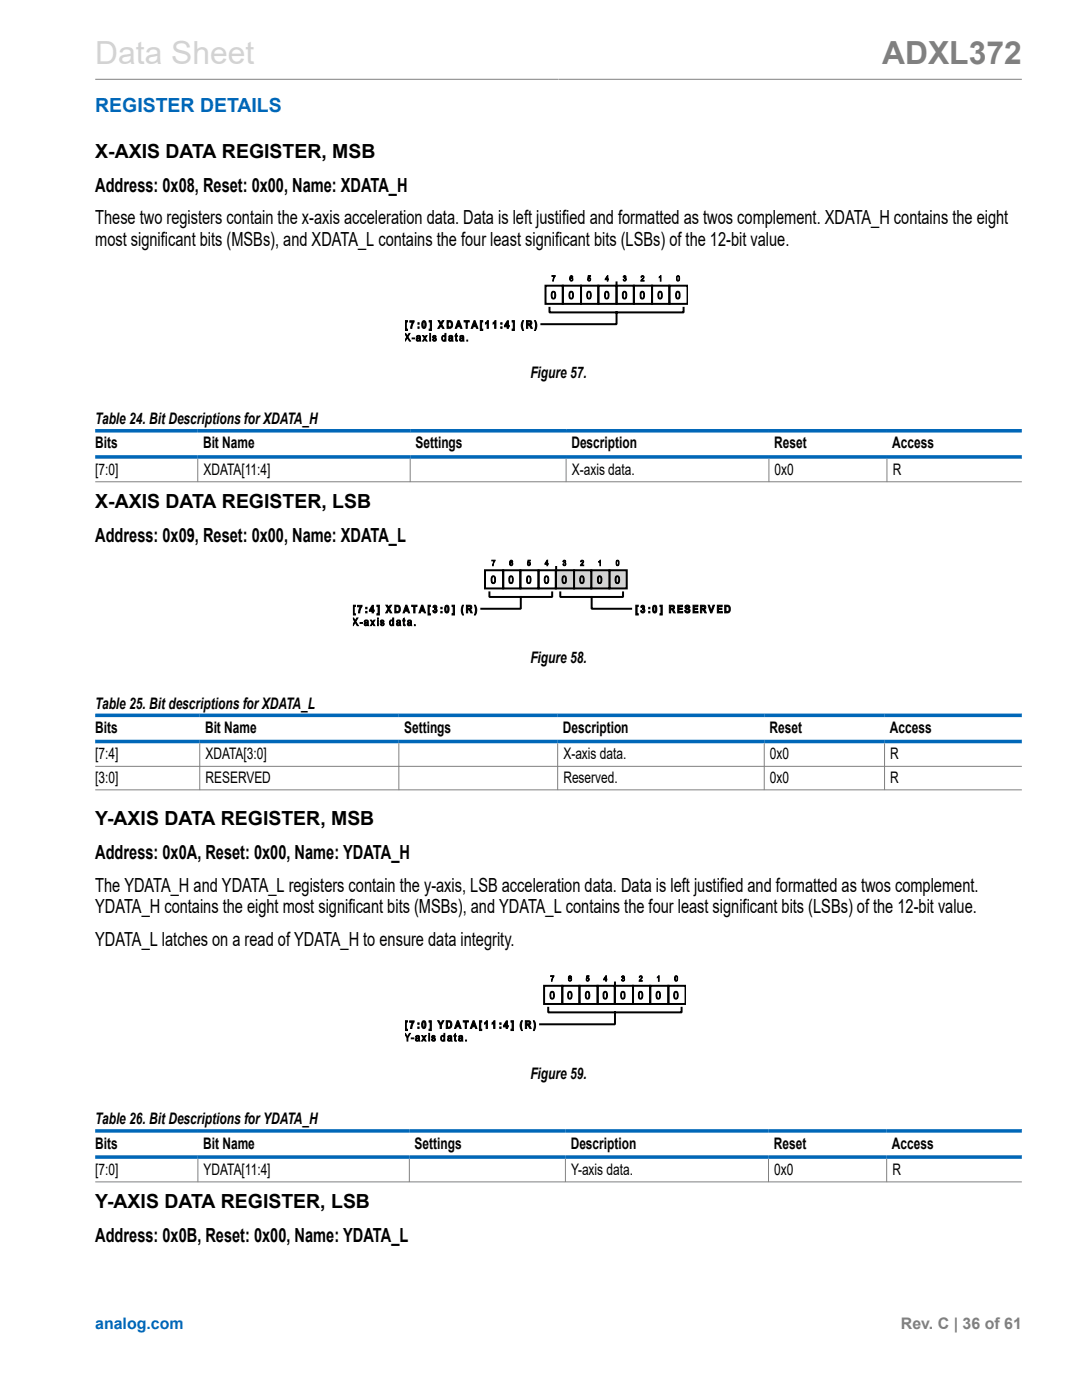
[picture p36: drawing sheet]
<svg xmlns="http://www.w3.org/2000/svg" width="216mm" height="279mm" viewBox="0 0 216 279" stroke-linecap="round" stroke-linejoin="round" font-family="sans-serif">
<defs><g id="words">
<text font-size="6.3" fill="#d3d3d3" x="19" y="12.7">Data Sheet</text>
<text font-size="6.3" fill="#808080" x="176" y="12.7">ADXL372</text>
<text font-size="3.9" fill="#0067b8" x="19" y="22.3">REGISTER DETAILS</text>
<g font-size="3.9">
<text x="19" y="31.4">X-AXIS DATA REGISTER, MSB</text>
<text x="19" y="38.2">Address: 0x08, Reset: 0x00, Name: XDATA_H</text>
<text x="19" y="44.8">These two registers contain the x-axis acceleration data. Data is left justified and formatted as twos complement. XDATA_H contains the eight</text>
<text x="19" y="49">most significant bits (MSBs), and XDATA_L contains the four least significant bits (LSBs) of the 12-bit value.</text>
<text x="19" y="101.4">X-AXIS DATA REGISTER, LSB</text>
<text x="19" y="108.1">Address: 0x09, Reset: 0x00, Name: XDATA_L</text>
<text x="19" y="164.6">Y-AXIS DATA REGISTER, MSB</text>
<text x="19" y="171.4">Address: 0x0A, Reset: 0x00, Name: YDATA_H</text>
<text x="19" y="177.9">The YDATA_H and YDATA_L registers contain the y-axis, LSB acceleration data. Data is left justified and formatted as twos complement.</text>
<text x="19" y="182.2">YDATA_H contains the eight most significant bits (MSBs), and YDATA_L contains the four least significant bits (LSBs) of the 12-bit value.</text>
<text x="19" y="188.7">YDATA_L latches on a read of YDATA_H to ensure data integrity.</text>
<text x="19" y="241.1">Y-AXIS DATA REGISTER, LSB</text>
<text x="19" y="247.9">Address: 0x0B, Reset: 0x00, Name: YDATA_L</text>
</g>
<g font-size="3.2">
<text x="105.8" y="75.5">Figure 57.</text>
<text x="19" y="84.6">Table 24. Bit Descriptions for XDATA_H</text>
<text x="19" y="89.5">Bits</text>
<text x="40.5" y="89.5">Bit Name</text>
<text x="82.9" y="89.5">Settings</text>
<text x="114" y="89.5">Description</text>
<text x="154.5" y="89.5">Reset</text>
<text x="178" y="89.5">Access</text>
<text x="19" y="94.7">[7:0]</text>
<text x="40.6" y="94.7">XDATA[11:4]</text>
<text x="114.1" y="94.7">X-axis data.</text>
<text x="154.6" y="94.7">0x0</text>
<text x="178.1" y="94.7">R</text>
<text x="105.8" y="132.3">Figure 58.</text>
<text x="19" y="141.4">Table 25. Bit descriptions for XDATA_L</text>
<text x="19" y="146.3">Bits</text>
<text x="40.9" y="146.3">Bit Name</text>
<text x="80.6" y="146.3">Settings</text>
<text x="112.3" y="146.3">Description</text>
<text x="153.6" y="146.3">Reset</text>
<text x="177.6" y="146.3">Access</text>
<text x="19" y="151.5">[7:4]</text>
<text x="41" y="151.5">XDATA[3:0]</text>
<text x="112.4" y="151.5">X-axis data.</text>
<text x="153.6" y="151.5">0x0</text>
<text x="177.6" y="151.5">R</text>
<text x="19" y="156.2">[3:0]</text>
<text x="41" y="156.2">RESERVED</text>
<text x="112.4" y="156.2">Reserved.</text>
<text x="153.6" y="156.2">0x0</text>
<text x="177.6" y="156.2">R</text>
<text x="105.8" y="215.2">Figure 59.</text>
<text x="19" y="224.4">Table 26. Bit Descriptions for YDATA_H</text>
<text x="19" y="229.2">Bits</text>
<text x="40.5" y="229.2">Bit Name</text>
<text x="82.7" y="229.2">Settings</text>
<text x="113.9" y="229.2">Description</text>
<text x="154.4" y="229.2">Reset</text>
<text x="178" y="229.2">Access</text>
<text x="19" y="234.4">[7:0]</text>
<text x="40.6" y="234.4">YDATA[11:4]</text>
<text x="114" y="234.4">Y-axis data.</text>
<text x="154.5" y="234.4">0x0</text>
<text x="178.1" y="234.4">R</text>
</g>
<text font-size="3.2" fill="#0067b8" x="19" y="265.3">analog.com</text>
<text font-size="3.2" fill="#808080" x="179.8" y="265.3">Rev. C | 36 of 61</text>
</g></defs>
<path d="M19 15.8h184.9" fill="none" stroke="#808080" stroke-width=".2"/>
<path d="M108.9 57h3.4v3.6h-3.4zM112.3 57h3.6v3.6h-3.6zM115.9 57h3.5v3.6h-3.5zM119.4 57h3.6v3.6h-3.6zM123 57h3.5v3.6h-3.5zM123 56.4v.7M126.5 57h3.6v3.6h-3.6zM130.1 57h3.5v3.6h-3.5zM133.6 57h3.6v3.6h-3.6zM109.6 61.4v.9h26.8v-.9M123 62.3v2.4h-15" fill="none" stroke="#000" stroke-width=".4"/>
<g fill="#000">
<path d="M110.1 55h.7l-.4 1.1h-.1v-.3l.4-.7h-.6zM117.4 55h.4v.1h-.3l-.1 .4a.31 .31 0 0 1 .5 .2 .31 .31 0 0 1-.3 .4 .31 .31 0 0 1-.4-.3h.2a.19 .19 0 0 0 .3 .1 .19 .19 0 0 0 0-.3 .19 .19 0 0 0-.3 0h-.1zM124.4 55.1a.27 .27 0 0 1 .5 0 .27 .27 0 0 1-.1 .4 .31 .31 0 0 1 0 .5 .31 .31 0 0 1-.4-.2h.1a.19 .19 0 0 0 .2 .1 .19 .19 0 0 0 .1-.2 .19 .19 0 0 0-.2-.1l.2-.2a.18 .18 0 0 0-.2-.3 .16 .16 0 0 0-.1 .2h-.1zM128 55.1a.37 .37 0 0 1 .5 .2 .37 .37 0 0 1-.3 .5l-.2 .2h.5v.1h-.6l.1-.2a.48 .48 0 0 0 .3-.7l-.4 .1zM131.8 55l.1 1.1h-.1v-.8l-.3 .1zM80.7 66.5h.3l.3 .6 .3-.6h.2l-.4 .8 .5 .8h-.2l-.4-.7-.4 .7h-.2l.5-.8zM80.8 64h.5v.2h-.2v1.5h.2v.2h-.5zM81.8 64h.8l-.4 1.5h-.2v-.2l.3-1h-.5zM82.2 67.4h.5v.2h-.5zM84.3 67h.3l.2 .3 .2-.3h.2l-.3 .5 .3 .6h-.2l-.2-.4-.3 .4h-.2l.4-.6zM85.6 64h.5v1.9h-.5v-.2h.3v-1.5h-.3zM86.4 67h.1a.34 .34 0 0 1 .5 .3h-.1a.17 .17 0 0 0-.2-.2 .17 .17 0 0 0-.2 .2 .4 .4 0 0 1 .6 .5 .4 .4 0 0 1-.7 .2l-.1-.3h.2a.22 .22 0 0 0 .2 .2 .22 .22 0 0 0 .2-.2l-.2-.1a.34 .34 0 0 1-.4-.2 .34 .34 0 0 1 .1-.4z"/>
<path d="M87.4 64h.3l.3 .5 .2-.5h.4l-.5 .7 .5 .8h-.3l-.3-.5-.3 .5h-.3l.4-.8zM90.9 66.7l.2-.1v.4h.1v.1h-.1v.8l.2 .2a.26 .26 0 0 1-.3-.1 .26 .26 0 0 1-.1-.2v-.7h-.1zM92.6 64h1v.2h-.4v1.3h-.2v-1.3h-.4zM93.1 67.9h.2v.2h-.2zM95.8 64h.5v.2h-.2v1.5h.2v.2h-.5zM97.2 64h.3v1.5h-.3v-1.1l-.3 .3v-.3zM98.8 64h.2v1.5h-.3v-1.1l-.3 .3v-.3zM102.2 64h.4v1.9h-.4v-.2h.2v-1.5h-.2zM104.3 64h.2l-.2 1 .2 .9h-.2l-.3-.8zM106.7 64h.1l.3 .8-.3 1.1h-.1l.2-.7z"/>
<path d="M110.2 58.2a.53 .53 0 0 1 .6 .1 .53 .53 0 0 1 .1 .6 .48 .48 0 0 1-.2 .7 .48 .48 0 0 1-.6-.2l-.1-.7zM110.3 58.3a.9 .9 0 0 0 .1 1.2 .86 .86 0 0 0 0-1.2z"/>
<path d="M113.7 58.2a.53 .53 0 0 1 .6 .1 .53 .53 0 0 1 .1 .6 .48 .48 0 0 1-.1 .7 .48 .48 0 0 1-.7-.2l-.1-.7zM113.9 58.3a.9 .9 0 0 0 .1 1.2 .8 .8 0 0 0 0-1.2z"/>
<path d="M113.8 55.1l.3-.1 .2 .3h-.1a.17 .17 0 0 0-.2-.2 .17 .17 0 0 0-.2 .2v.2a.31 .31 0 0 1 .5 .1 .31 .31 0 0 1-.2 .5 .31 .31 0 0 1-.4-.3zM113.8 55.8a.21 .21 0 0 0 .4 0 .21 .21 0 0 0-.4 0z"/>
<path d="M117.3 58.2a.53 .53 0 0 1 .6 .1 .53 .53 0 0 1 .1 .6 .48 .48 0 0 1-.2 .7 .48 .48 0 0 1-.7-.2v-.7zM117.4 58.3a.9 .9 0 0 0 .1 1.2 .8 .8 0 0 0 0-1.2z"/>
<path d="M120.8 58.2a.53 .53 0 0 1 .6 .1 .53 .53 0 0 1 .1 .6 .48 .48 0 0 1-.2 .7 .48 .48 0 0 1-.6-.2l-.1-.7zM121 58.3l-.1 .1a.91 .91 0 0 0 .2 1.1 .8 .8 0 0 0 0-1.2z"/>
<path d="M121.2 55l.1 .7h.1l-.1 .4h-.1v-.3h-.4zM121.2 55.3l-.3 .4h.3z"/>
<path d="M124.4 58.2a.52 .52 0 0 1 .6 .1 .52 .52 0 0 1 .1 .6 .48 .48 0 0 1-.2 .7 .48 .48 0 0 1-.7-.2v-.8zM124.5 58.3a.97 .97 0 0 0 .1 1.2 .8 .8 0 0 0 0-1.2z"/>
<path d="M127.9 58.2a.51 .51 0 0 1 .6 .1 .51 .51 0 0 1 .1 .6 .48 .48 0 0 1-.2 .7 .48 .48 0 0 1-.6-.2l-.1-.8zM128.1 58.3a.97 .97 0 0 0 .1 1.2 .8 .8 0 0 0 0-1.2z"/>
<path d="M131.5 58.2a.51 .51 0 0 1 .6 .1 .51 .51 0 0 1 0 .6 .51 .51 0 0 1-.4 .8 .51 .51 0 0 1-.4-.8zM131.6 58.3a.91 .91 0 0 0 .1 1.2 .83 .83 0 0 0 0-1.2z"/>
<path d="M135 58.2a.51 .51 0 0 1 .6 .1 .51 .51 0 0 1 .1 .6 .51 .51 0 0 1-.4 .8 .51 .51 0 0 1-.5-.8zM135.2 58.3a.9 .9 0 0 0 .1 1.2 .86 .86 0 0 0 0-1.2z"/>
<path d="M135.1 55.1a.37 .37 0 0 1 .5 0 .37 .37 0 0 1 0 .5 .36 .36 0 0 1-.3 .5 .36 .36 0 0 1-.3-.5zM135.2 55.2v.7a.42 .42 0 0 0 .3-.3 .42 .42 0 0 0-.3-.4z"/>
<path d="M83.4 64.4h.2v.3h-.2zM83.4 65.2h.2v.3h-.2z"/>
<path d="M83.1 67.1l.2-.1a.45 .45 0 0 1 .5 .1 .45 .45 0 0 1 .1 .5v.5l-.2-.2a.37 .37 0 0 1-.5 .1 .37 .37 0 0 1-.1-.5 .37 .37 0 0 1 .5-.1h.1a.24 .24 0 0 0-.2-.3 .24 .24 0 0 0-.2 .2h-.2zM83.3 67.6a.26 .26 0 0 0 .3 .3 .26 .26 0 0 0 .1-.4z"/>
<path d="M84.4 64a.55 .55 0 0 1 .6 .8 .51 .51 0 0 1-.4 .7 .51 .51 0 0 1-.4-.7v-.5zM84.5 64.3l-.1 .1a.6 .6 0 0 0 .2 .9l.2-.1a.65 .65 0 0 0-.2-1z"/>
<path d="M85.7 66.5h.2v.2h-.2zM85.7 67h.2v1.1h-.2z"/>
<path d="M88.3 67l.3-.1 .2 .2v-.6h.2v1.6h-.2v-.2a.47 .47 0 0 1-.6 0 .47 .47 0 0 1 0-.7zM88.4 67.2v.7a.39 .39 0 0 0 .4-.4 .39 .39 0 0 0-.4-.4z"/>
<path d="M89.2 64h.5a.78 .78 0 0 1 .6 .8 .78 .78 0 0 1-.6 .7h-.5zM89.4 64.2v1.1a.52 .52 0 0 0 .7-.5 .52 .52 0 0 0-.7-.6z"/>
<path d="M89.7 67a.45 .45 0 0 1 .6 .1 .45 .45 0 0 1 0 .5l.1 .5-.2-.2a.36 .36 0 0 1-.5 .1 .36 .36 0 0 1-.1-.5 .36 .36 0 0 1 .5-.1h.1a.23 .23 0 0 0-.2-.3 .23 .23 0 0 0-.3 .2h-.2zM89.7 67.6v.1a.26 .26 0 0 0 .3 .2 .26 .26 0 0 0 .2-.4z"/>
<path d="M91.4 64h.2l.6 1.5h-.3l-.1-.3h-.6l-.1 .3h-.2zM91.5 64.4l-.2 .5h.4z"/>
<path d="M91.8 67.1l.2-.1a.45 .45 0 0 1 .5 .1 .45 .45 0 0 1 .1 .5v.5l-.2-.2a.37 .37 0 0 1-.5 .1 .37 .37 0 0 1-.2-.5 .37 .37 0 0 1 .5-.1h.2a.24 .24 0 0 0-.2-.3 .24 .24 0 0 0-.3 .2h-.2zM91.9 67.6a.26 .26 0 0 0 .3 .3 .26 .26 0 0 0 .2-.4z"/>
<path d="M94.6 64h.2l.6 1.5h-.3l-.1-.3h-.6l-.1 .3h-.3zM94.7 64.4l-.2 .5h.4z"/>
<path d="M99.9 64.4h.3v.3h-.3zM99.9 65.2h.3v.3h-.3z"/>
<path d="M101.2 64h.3v1h.1l-.1 .5h-.3v-.3h-.5v-.2zM101.2 64.4l-.3 .6h.3z"/>
<path d="M105.1 64h.5a.43 .43 0 0 1 .5 .3 .43 .43 0 0 1-.3 .5l.4 .7h-.3l-.2-.5-.3-.1-.1 .6h-.2zM105.3 64.2v.4l.6-.1-.1-.2z"/>
</g>
<g fill="none" stroke="#000" stroke-width=".2">
<path d="M110.1 55h.7l-.4 1.1h-.1v-.3l.4-.7h-.6zM110.2 58.2a.53 .53 0 0 1 .6 .1 .53 .53 0 0 1 .1 .6 .48 .48 0 0 1-.2 .7 .48 .48 0 0 1-.6-.2l-.1-.7zM110.3 58.3h.1a.86 .86 0 0 1 0 1.2 .81 .81 0 0 1-.1-1.2zM113.7 58.2a.53 .53 0 0 1 .6 .1 .53 .53 0 0 1 .1 .6 .48 .48 0 0 1-.1 .7 .48 .48 0 0 1-.7-.2l-.1-.7zM113.8 55.1l.3-.1 .2 .3h-.1a.17 .17 0 0 0-.2-.2 .17 .17 0 0 0-.2 .2v.2a.31 .31 0 0 1 .5 .1 .31 .31 0 0 1-.2 .5 .31 .31 0 0 1-.4-.3zM113.9 58.3h.1a.8 .8 0 0 1 0 1.2 .81 .81 0 0 1-.1-1.2zM117.3 58.2a.53 .53 0 0 1 .6 .1 .53 .53 0 0 1 .1 .6 .48 .48 0 0 1-.2 .7 .48 .48 0 0 1-.7-.2v-.7zM117.4 55h.4v.1h-.3l-.1 .4a.31 .31 0 0 1 .5 .2 .31 .31 0 0 1-.3 .4 .31 .31 0 0 1-.4-.3h.2a.19 .19 0 0 0 .3 .1 .19 .19 0 0 0 0-.3 .19 .19 0 0 0-.3 0h-.1zM117.4 58.3h.1a.8 .8 0 0 1 0 1.2 .81 .81 0 0 1-.1-1.2zM120.8 58.2a.53 .53 0 0 1 .6 .1 .53 .53 0 0 1 .1 .6 .48 .48 0 0 1-.2 .7 .48 .48 0 0 1-.6-.2l-.1-.7zM121 58.3h.1a.8 .8 0 0 1 0 1.2 .87 .87 0 0 1-.1-1.2zM121.2 55.3v.4h-.3z"/>
<path d="M121.2 55l.1 .7h.1l-.1 .4h-.1v-.3h-.4zM124.4 58.2a.52 .52 0 0 1 .6 .1 .52 .52 0 0 1 .1 .6 .48 .48 0 0 1-.2 .7 .48 .48 0 0 1-.7-.2v-.8zM124.4 55.1a.27 .27 0 0 1 .5 0 .27 .27 0 0 1-.1 .4 .31 .31 0 0 1 0 .5 .31 .31 0 0 1-.4-.2h.1a.19 .19 0 0 0 .2 .1 .19 .19 0 0 0 .1-.2 .19 .19 0 0 0-.2-.1l.2-.2a.18 .18 0 0 0-.2-.3 .16 .16 0 0 0-.1 .2h-.1zM124.5 58.3h.1a.8 .8 0 0 1 0 1.2 .87 .87 0 0 1-.1-1.2zM127.9 58.2a.51 .51 0 0 1 .6 .1 .51 .51 0 0 1 .1 .6 .48 .48 0 0 1-.2 .7 .48 .48 0 0 1-.6-.2l-.1-.8zM128 55.1a.37 .37 0 0 1 .5 .2 .37 .37 0 0 1-.3 .5l-.2 .2h.5v.1h-.6l.1-.2a.48 .48 0 0 0 .3-.7l-.4 .1zM128.1 58.3h.1a.8 .8 0 0 1 0 1.2 .87 .87 0 0 1-.1-1.2zM131.5 58.2a.51 .51 0 0 1 .6 .1 .51 .51 0 0 1 0 .6 .51 .51 0 0 1-.4 .8 .51 .51 0 0 1-.4-.8zM131.6 58.3h.1a.83 .83 0 0 1 0 1.2 .82 .82 0 0 1-.1-1.2zM131.8 55l.1 1.1h-.1v-.8l-.3 .1zM135 58.2a.51 .51 0 0 1 .6 .1 .51 .51 0 0 1 .1 .6 .51 .51 0 0 1-.4 .8 .51 .51 0 0 1-.5-.8zM135.1 55.1a.37 .37 0 0 1 .5 0 .37 .37 0 0 1 0 .5 .36 .36 0 0 1-.3 .5 .36 .36 0 0 1-.3-.5z"/>
<path d="M135.2 55.2a.42 .42 0 0 1 .3 .4 .42 .42 0 0 1-.3 .3zM135.2 58.3h.1a.86 .86 0 0 1 0 1.2 .81 .81 0 0 1-.1-1.2zM80.7 66.5h.3l.3 .6 .3-.6h.2l-.4 .8 .5 .8h-.2l-.4-.7-.4 .7h-.2l.5-.8zM80.8 64h.5v.2h-.2v1.5h.2v.2h-.5zM81.8 64h.8l-.4 1.5h-.2v-.2l.3-1h-.5zM82.2 67.4h.5v.2h-.5zM83.1 67.1l.2-.1a.45 .45 0 0 1 .5 .1 .45 .45 0 0 1 .1 .5v.5l-.2-.2a.37 .37 0 0 1-.5 .1 .37 .37 0 0 1-.1-.5 .37 .37 0 0 1 .5-.1h.1a.24 .24 0 0 0-.2-.3 .24 .24 0 0 0-.2 .2h-.2zM83.3 67.6l.4-.1a.26 .26 0 0 1-.1 .4 .26 .26 0 0 1-.3-.3zM83.4 64.4h.2v.3h-.2zM83.4 65.2h.2v.3h-.2zM84.3 67h.3l.2 .3 .2-.3h.2l-.3 .5 .3 .6h-.2l-.2-.4-.3 .4h-.2l.4-.6zM84.4 64a.55 .55 0 0 1 .6 .8 .51 .51 0 0 1-.4 .7 .51 .51 0 0 1-.4-.7v-.5z"/>
<path d="M84.5 64.3l.1-.1a.79 .79 0 0 1 0 1.1 .88 .88 0 0 1-.1-1zM85.6 64h.5v1.9h-.5v-.2h.3v-1.5h-.3zM85.7 66.5h.2v.2h-.2zM85.7 67h.2v1.1h-.2zM86.4 67h.1a.34 .34 0 0 1 .5 .3h-.1a.17 .17 0 0 0-.2-.2 .17 .17 0 0 0-.2 .2 .4 .4 0 0 1 .6 .5 .4 .4 0 0 1-.7 .2l-.1-.3h.2a.22 .22 0 0 0 .2 .2 .22 .22 0 0 0 .2-.2l-.2-.1a.34 .34 0 0 1-.4-.2 .34 .34 0 0 1 .1-.4zM87.4 64h.3l.3 .5 .2-.5h.4l-.5 .7 .5 .8h-.3l-.3-.5-.3 .5h-.3l.4-.8zM88.3 67l.3-.1 .2 .2v-.6h.2v1.6h-.2v-.2a.47 .47 0 0 1-.6 0 .47 .47 0 0 1 0-.7zM88.4 67.2v-.1a.39 .39 0 0 1 .4 .4 .39 .39 0 0 1-.4 .4zM89.2 64h.5a.78 .78 0 0 1 .6 .8 .78 .78 0 0 1-.6 .7h-.5zM89.4 64.2a.52 .52 0 0 1 .7 .6 .52 .52 0 0 1-.7 .5zM89.7 67a.45 .45 0 0 1 .6 .1 .45 .45 0 0 1 0 .5l.1 .5-.2-.2a.36 .36 0 0 1-.5 .1 .36 .36 0 0 1-.1-.5 .36 .36 0 0 1 .5-.1h.1a.23 .23 0 0 0-.2-.3 .23 .23 0 0 0-.3 .2h-.2zM89.7 67.6l.5-.1a.25 .25 0 0 1-.2 .4 .25 .25 0 0 1-.3-.3z"/>
<path d="M90.9 66.7l.2-.1v.4h.1v.1h-.1v.8l.2 .2a.26 .26 0 0 1-.3-.1 .26 .26 0 0 1-.1-.2v-.7h-.1zM91.4 64h.2l.6 1.5h-.3l-.1-.3h-.6l-.1 .3h-.2zM91.5 64.4l.2 .5h-.4zM91.8 67.1l.2-.1a.45 .45 0 0 1 .5 .1 .45 .45 0 0 1 .1 .5v.5l-.2-.2a.37 .37 0 0 1-.5 .1 .37 .37 0 0 1-.2-.5 .37 .37 0 0 1 .5-.1h.2a.24 .24 0 0 0-.2-.3 .24 .24 0 0 0-.3 .2h-.2zM91.9 67.6l.5-.1a.26 .26 0 0 1-.2 .4 .26 .26 0 0 1-.3-.3zM92.6 64h1v.2h-.4v1.3h-.2v-1.3h-.4zM93.1 67.9h.2v.2h-.2zM94.6 64h.2l.6 1.5h-.3l-.1-.3h-.6l-.1 .3h-.3zM94.7 64.4l.2 .5h-.4zM95.8 64h.5v.2h-.2v1.5h.2v.2h-.5zM97.2 64h.3v1.5h-.3v-1.1l-.3 .3v-.3zM98.8 64h.2v1.5h-.3v-1.1l-.3 .3v-.3z"/>
<path d="M99.9 64.4h.3v.3h-.3zM99.9 65.2h.3v.3h-.3zM101.2 64.4v.6h-.3zM101.2 64h.3v1h.1l-.1 .5h-.3v-.3h-.5v-.2zM102.2 64h.4v1.9h-.4v-.2h.2v-1.5h-.2zM104.3 64h.2l-.2 1 .2 .9h-.2l-.3-.8zM105.1 64h.5a.43 .43 0 0 1 .5 .3 .43 .43 0 0 1-.3 .5l.4 .7h-.3l-.2-.5-.3-.1-.1 .6h-.2zM105.3 64.2l.5 .1 .1 .2-.6 .1zM106.7 64h.1l.3 .8-.3 1.1h-.1l.2-.7z"/>
<circle cx="114" cy="55.8" r=".21"/>
</g>
<path d="M78 54.5h2.7v14.2h-2.7z" fill="#fff"/>
<path d="M78 54.5h2.7v14.2h-2.7z" fill="none" stroke="#fff" stroke-width=".2"/>
<path d="M137.4 54.5h2.7v14.2h-2.7z" fill="#fff"/>
<path d="M137.4 54.5h2.7v14.2h-2.7z" fill="none" stroke="#fff" stroke-width=".2"/>
<path d="M19 86h184.9M19 91.2h184.9" fill="none" stroke="#0067b8" stroke-width=".71"/>
<path d="M19 96.1h184.9M39.5 91.5v4.7M81.8 91.5v4.7M113 91.5v4.7M153.4 91.5v4.7M177 91.5v4.7" fill="none" stroke="#808080" stroke-width=".2"/>
<path d="M121.6 113.8h3.5v3.6h-3.5z" fill="#d3d3d3"/>
<path d="M121.6 113.8h3.5v3.6h-3.5z" fill="none" stroke="#d3d3d3" stroke-width=".2"/>
<path d="M121.6 113.8h3.5v3.6h-3.5z" fill="none" stroke="#000" stroke-width=".4"/>
<path d="M118 113.8h3.6v3.6h-3.6z" fill="#d3d3d3"/>
<path d="M118 113.8h3.6v3.6h-3.6z" fill="none" stroke="#d3d3d3" stroke-width=".2"/>
<path d="M118 113.8h3.6v3.6h-3.6z" fill="none" stroke="#000" stroke-width=".4"/>
<path d="M114.5 113.8h3.5v3.6h-3.5z" fill="#d3d3d3"/>
<path d="M114.5 113.8h3.5v3.6h-3.5z" fill="none" stroke="#d3d3d3" stroke-width=".2"/>
<path d="M114.5 113.8h3.5v3.6h-3.5z" fill="none" stroke="#000" stroke-width=".4"/>
<path d="M110.9 113.8h3.6v3.6h-3.6z" fill="#d3d3d3"/>
<path d="M110.9 113.8h3.6v3.6h-3.6z" fill="none" stroke="#d3d3d3" stroke-width=".2"/>
<path d="M96.8 113.8h3.6v3.6h-3.6zM97.7 118.2v.9h12.5v-.9M100.4 113.8h3.4v3.6h-3.4zM103.8 113.8h3.7v3.6h-3.7zM103.9 119.1v2.4h-7.9M107.5 113.8h3.4v3.6h-3.4zM110.9 113.8h3.6v3.6h-3.6zM111 113.2v.7M111.8 118.2v.9h12.5v-.9M118.1 119.1v2.4h7.8" fill="none" stroke="#000" stroke-width=".4"/>
<g fill="#000">
<path d="M98.1 111.8h.7l-.4 1.1h-.1v-.3l.3-.7h-.5zM105.4 111.8h.4v.1h-.4v.3a.31 .31 0 0 1 .4 .2 .31 .31 0 0 1-.2 .4 .31 .31 0 0 1-.4-.2h.2a.2 .2 0 0 0 .2 .1 .2 .2 0 0 0 .1-.3h-.5zM112.4 111.9a.26 .26 0 0 1 .4 0 .26 .26 0 0 1-.1 .4 .31 .31 0 0 1 .1 .5 .31 .31 0 0 1-.5-.2h.1a.19 .19 0 0 0 .3 .1 .19 .19 0 0 0 .1-.3 .19 .19 0 0 0-.3 0l.2-.3a.15 .15 0 0 0-.1-.2 .15 .15 0 0 0-.2 .2h-.1zM115.9 111.9a.37 .37 0 0 1 .6 .2 .37 .37 0 0 1-.3 .5l-.2 .2h.5v.1h-.7l.2-.3a.38 .38 0 0 0 .3-.3 .38 .38 0 0 0-.1-.3l-.4 .1zM119.4 112.1l.4-.3v1.1h-.1v-.9l-.3 .2zM70.3 123.3h.3l.3 .6 .3-.6h.2l-.4 .7 .5 .9h-.2l-.4-.7-.4 .7h-.2l.5-.9zM70.4 120.8h.5v.2h-.2v1.5h.2v.2h-.5zM71.4 120.8h.8l-.4 1.5h-.3l.1-.6 .4-.6h-.6zM71.8 124.2h.5v.2h-.5zM73.9 123.8h.2l.3 .3 .2-.3h.2l-.3 .5 .3 .6h-.2l-.2-.4-.3 .4h-.2l.3-.6zM75.2 120.8h.5v1.9h-.5v-.2h.2v-1.5h-.2zM76 123.8h.4l.2 .2-.4-.1-.1 .2a.4 .4 0 0 1 .6 .4 .4 .4 0 0 1-.6 .4l-.2-.4h.2a.2 .2 0 0 0 .2 .2 .2 .2 0 0 0 .1-.3h-.1a.35 .35 0 0 1-.4-.2 .35 .35 0 0 1 .1-.4z"/>
<path d="M77 120.8h.3l.3 .4 .2-.4h.3l-.4 .7 .5 .8h-.3l-.3-.6-.3 .6h-.3l.4-.8zM80.5 123.5l.2-.1v.4h.1v.1h-.1v.7l.2 .3a.26 .26 0 0 1-.3-.1 .26 .26 0 0 1-.1-.2v-.7h-.1zM82.2 120.8h1v.2h-.4v1.3h-.2v-1.3h-.4zM82.7 124.7h.2v.2h-.2zM85.4 120.8h.5v.2h-.3v1.5h.3v.2h-.5zM86.5 120.9a.39 .39 0 0 1 .6 0 .39 .39 0 0 1-.1 .6 .44 .44 0 0 1 0 .8 .44 .44 0 0 1-.7-.4h.3a.19 .19 0 0 0 .2 .2 .19 .19 0 0 0 .2-.3l-.1-.2h-.2v-.2a.17 .17 0 0 0 .2-.2 .17 .17 0 0 0-.2-.2l-.1 .2h-.2zM90.2 120.8h.5v1.9h-.5v-.2h.2v-1.5h-.2zM92.3 120.8h.2l-.2 .9 .2 1h-.2l-.2-.6v-.7zM94.7 120.8h.2l.2 .8-.2 1.1h-.2l.2-1zM126.9 120.8h.5v.2h-.3v1.5h.3v.2h-.5zM128 120.9a.39 .39 0 0 1 .6 0 .39 .39 0 0 1-.1 .6 .44 .44 0 0 1 0 .8 .44 .44 0 0 1-.7-.4h.3a.21 .21 0 0 0 .2 .2 .21 .21 0 0 0 .1-.4l-.2-.1v-.2a.16 .16 0 0 0 .2-.1 .16 .16 0 0 0-.1-.2 .16 .16 0 0 0-.2 .1h-.2zM131.7 120.8h.4v1.9h-.4v-.2h.2v-1.5h-.2z"/>
<path d="M135.2 120.8h1v.2h-.7v.4h.6v.2h-.6v.5h.7v.2h-1zM136.8 120.9l.4-.1a.45 .45 0 0 1 .5 .4h-.3a.23 .23 0 0 0-.2-.2 .23 .23 0 0 0-.2 .3 .56 .56 0 0 1 .6 .3 .56 .56 0 0 1-.3 .7h-.1a.53 .53 0 0 1-.6-.5h.3a.27 .27 0 0 0 .3 .3 .27 .27 0 0 0 .2-.4 .57 .57 0 0 1-.6-.2 .57 .57 0 0 1 0-.6zM138.3 120.8h1v.2h-.8v.4h.7v.2h-.7v.5h.8v.2h-1zM141.3 120.8h.2l.4 1.1 .4-1.1h.3l-.6 1.5h-.2zM143.1 120.8h1v.2h-.7v.4h.6v.2h-.6v.5h.7v.2h-1z"/>
<path d="M98.2 115a.51 .51 0 0 1 .6 .1 .51 .51 0 0 1 .1 .6 .51 .51 0 0 1-.5 .8 .51 .51 0 0 1-.4-.8zM98.3 115.1a.9 .9 0 0 0 .1 1.2 .86 .86 0 0 0 0-1.2z"/>
<path d="M101.7 115a.52 .52 0 0 1 .6 .1 .52 .52 0 0 1 .1 .6 .48 .48 0 0 1-.2 .7 .48 .48 0 0 1-.6-.2l-.1-.8zM101.9 115.1a.97 .97 0 0 0 .1 1.2 .8 .8 0 0 0 0-1.2z"/>
<path d="M101.8 111.9l.3-.1 .2 .3h-.1a.17 .17 0 0 0-.2-.2 .17 .17 0 0 0-.2 .2v.2a.32 .32 0 0 1 .5 .1 .32 .32 0 0 1-.2 .5 .32 .32 0 0 1-.4-.4zM101.8 112.6a.21 .21 0 0 0 .4 0 .21 .21 0 0 0-.4 0z"/>
<path d="M105.2 115a.53 .53 0 0 1 .7 .1 .53 .53 0 0 1 .1 .6 .48 .48 0 0 1-.2 .7 .48 .48 0 0 1-.7-.2v-.7zM105.4 115.1l-.1 .1a.92 .92 0 0 0 .2 1.1 .8 .8 0 0 0 0-1.2z"/>
<path d="M108.8 115a.53 .53 0 0 1 .6 .1 .53 .53 0 0 1 .1 .6 .48 .48 0 0 1-.2 .7 .48 .48 0 0 1-.6-.2l-.1-.7zM108.9 115.1a.9 .9 0 0 0 .1 1.2 .8 .8 0 0 0 0-1.2z"/>
<path d="M109.2 111.8h.1v.7h.1l-.1 .4h-.2v-.3h-.4zM109.1 112l-.2 .5h.2z"/>
<path d="M112.3 115a.51 .51 0 0 1 .6 .1 .51 .51 0 0 1 .1 .6 .51 .51 0 0 1-.4 .8 .51 .51 0 0 1-.5-.8zM112.5 115.1a.9 .9 0 0 0 .1 1.2 .86 .86 0 0 0 0-1.2z"/>
<path d="M115.9 115a.51 .51 0 0 1 .6 .1 .51 .51 0 0 1 .1 .6 .51 .51 0 0 1-.5 .8 .51 .51 0 0 1-.4-.8zM116 115.1a.91 .91 0 0 0 .1 1.2 .83 .83 0 0 0 0-1.2z"/>
<path d="M119.4 115a.52 .52 0 0 1 .6 .1 .52 .52 0 0 1 .1 .6 .48 .48 0 0 1-.2 .7 .48 .48 0 0 1-.6-.2l-.1-.8zM119.5 115.1a.97 .97 0 0 0 .1 1.2 .8 .8 0 0 0 0-1.2z"/>
<path d="M122.9 115a.53 .53 0 0 1 .6 .1 .53 .53 0 0 1 .1 .6 .48 .48 0 0 1-.1 .7 .48 .48 0 0 1-.7-.2l-.1-.7zM123.1 115.1l-.1 .1a.92 .92 0 0 0 .2 1.1 .8 .8 0 0 0 0-1.2z"/>
<path d="M123 111.9a.36 .36 0 0 1 .5 0 .36 .36 0 0 1 0 .5 .35 .35 0 0 1-.3 .5 .35 .35 0 0 1-.3-.5zM123.2 112a.44 .44 0 0 0-.2 .4 .44 .44 0 0 0 .3 .3 .45 .45 0 0 0-.1-.7z"/>
<path d="M73 121.2h.2v.3h-.2zM73 122h.2v.3h-.2z"/>
<path d="M72.8 123.8l.3-.1a.32 .32 0 0 1 .4 .4v.8l-.2-.2a.37 .37 0 0 1-.5 .1 .37 .37 0 0 1-.1-.5 .37 .37 0 0 1 .5-.1h.1a.23 .23 0 0 0-.2-.3 .23 .23 0 0 0-.2 .2h-.2zM72.9 124.4l-.1 .1a.26 .26 0 0 0 .4 .2 .26 .26 0 0 0 .1-.4z"/>
<path d="M74.3 120.8h.2v.9h.2l-.2 .6h-.3v-.3h-.5v-.3zM74.2 121.2l-.3 .5h.3z"/>
<path d="M75.3 123.3h.2v.2h-.2zM75.3 123.8h.2v1.1h-.2z"/>
<path d="M77.8 123.9l.3-.2 .3 .2v-.6h.2v1.6h-.2v-.2a.42 .42 0 0 1-.6 0 .42 .42 0 0 1-.1-.6zM77.9 124v.5l.1 .2a.39 .39 0 0 0 .4-.4 .39 .39 0 0 0-.4-.4z"/>
<path d="M78.8 120.8h.5a.78 .78 0 0 1 .6 .7 .78 .78 0 0 1-.6 .8h-.5zM79 121v1.1a.52 .52 0 0 0 .6-.6 .52 .52 0 0 0-.6-.5z"/>
<path d="M79.2 123.8l.3-.1a.32 .32 0 0 1 .4 .4l.1 .8-.3-.2a.37 .37 0 0 1-.5 .1 .37 .37 0 0 1-.1-.5 .37 .37 0 0 1 .5-.1h.1a.23 .23 0 0 0-.1-.3 .23 .23 0 0 0-.3 .2h-.2zM79.3 124.4v.1a.26 .26 0 0 0 .3 .2 .26 .26 0 0 0 .1-.4z"/>
<path d="M81 120.8h.2l.5 1.5h-.2l-.1-.3h-.6l-.1 .3h-.3zM81.1 121.1l-.2 .6h.4z"/>
<path d="M81.4 123.8l.3-.1a.32 .32 0 0 1 .4 .4l.1 .8-.3-.2a.37 .37 0 0 1-.5 .1 .37 .37 0 0 1-.1-.5 .37 .37 0 0 1 .5-.1h.1a.23 .23 0 0 0-.2-.3 .23 .23 0 0 0-.2 .2h-.2zM81.5 124.4a.21 .21 0 0 0 .1 .3 .21 .21 0 0 0 .3-.1 .21 .21 0 0 0-.1-.2z"/>
<path d="M84.1 120.8h.3l.5 1.5h-.3l-.1-.3h-.5l-.1 .3h-.3zM84.3 121.1l-.2 .6h.4z"/>
<path d="M88 121.2h.2v.3h-.2zM88 122h.2v.3h-.2z"/>
<path d="M88.9 120.9l.1-.1a.53 .53 0 0 1 .5 .2 .53 .53 0 0 1 .1 .5v.3a.43 .43 0 0 1-.4 .5 .43 .43 0 0 1-.5-.5zM89.1 121.1l-.1 .1a.72 .72 0 0 0 .2 .9 .73 .73 0 0 0-.1-1.1z"/>
<path d="M93.1 120.8h.5a.42 .42 0 0 1 .5 .3 .42 .42 0 0 1-.3 .5l.4 .7h-.3l-.4-.6h-.2v.6h-.2zM93.3 121v.4l.6-.1-.1-.2z"/>
<path d="M129.4 121.2h.3v.3h-.3zM129.4 122h.3v.3h-.3z"/>
<path d="M130.3 120.9l.2-.1a.51 .51 0 0 1 .5 .2 .51 .51 0 0 1 .1 .5v.3a.43 .43 0 0 1-.5 .5 .43 .43 0 0 1-.4-.5zM130.6 121.1l-.1 .1a.6 .6 0 0 0 .2 .9l.1-.2a.57 .57 0 0 0-.2-.9z"/>
<path d="M133.6 120.8h.5a.42 .42 0 0 1 .5 .3 .42 .42 0 0 1-.3 .5l.4 .7h-.3l-.4-.6h-.2v.6h-.2zM133.8 121v.4l.6-.1-.1-.2z"/>
<path d="M139.8 120.8h.5a.42 .42 0 0 1 .5 .3 .42 .42 0 0 1-.3 .5l.4 .7h-.3l-.4-.6h-.2v.6h-.2zM140 121v.4l.6-.1-.1-.2z"/>
<path d="M144.6 120.8h.5a.79 .79 0 0 1 .6 .7 .79 .79 0 0 1-.6 .8h-.5zM144.9 121v1.1a.52 .52 0 0 0 .6-.6 .52 .52 0 0 0-.6-.5z"/>
</g>
<g fill="none" stroke="#000" stroke-width=".2">
<path d="M98.1 111.8h.7l-.4 1.1h-.1v-.3l.3-.7h-.5zM98.2 115a.51 .51 0 0 1 .6 .1 .51 .51 0 0 1 .1 .6 .51 .51 0 0 1-.5 .8 .51 .51 0 0 1-.4-.8zM98.3 115.1h.1a.86 .86 0 0 1 0 1.2 .82 .82 0 0 1-.1-1.2zM101.7 115a.52 .52 0 0 1 .6 .1 .52 .52 0 0 1 .1 .6 .48 .48 0 0 1-.2 .7 .48 .48 0 0 1-.6-.2l-.1-.8zM101.8 111.9l.3-.1 .2 .3h-.1a.17 .17 0 0 0-.2-.2 .17 .17 0 0 0-.2 .2v.2a.32 .32 0 0 1 .5 .1 .32 .32 0 0 1-.2 .5 .32 .32 0 0 1-.4-.4zM101.9 115.1h.1a.8 .8 0 0 1 0 1.2 .88 .88 0 0 1-.1-1.2zM105.2 115a.53 .53 0 0 1 .7 .1 .53 .53 0 0 1 .1 .6 .48 .48 0 0 1-.2 .7 .48 .48 0 0 1-.7-.2v-.7zM105.4 111.8h.4v.1h-.4v.3a.31 .31 0 0 1 .4 .2 .31 .31 0 0 1-.2 .4 .31 .31 0 0 1-.4-.2h.2a.2 .2 0 0 0 .2 .1 .2 .2 0 0 0 .1-.3h-.5zM105.4 115.1h.1a.8 .8 0 0 1 0 1.2 .88 .88 0 0 1-.1-1.2zM108.8 115a.53 .53 0 0 1 .6 .1 .53 .53 0 0 1 .1 .6 .48 .48 0 0 1-.2 .7 .48 .48 0 0 1-.6-.2l-.1-.7zM108.9 115.1h.1a.8 .8 0 0 1 0 1.2 .82 .82 0 0 1-.1-1.2zM109.1 112v.5h-.2z"/>
<path d="M109.2 111.8h.1v.7h.1l-.1 .4h-.2v-.3h-.4zM112.3 115a.51 .51 0 0 1 .6 .1 .51 .51 0 0 1 .1 .6 .51 .51 0 0 1-.4 .8 .51 .51 0 0 1-.5-.8zM112.4 111.9a.26 .26 0 0 1 .4 0 .26 .26 0 0 1-.1 .4 .31 .31 0 0 1 .1 .5 .31 .31 0 0 1-.5-.2h.1a.19 .19 0 0 0 .3 .1 .19 .19 0 0 0 .1-.3 .19 .19 0 0 0-.3 0l.2-.3a.15 .15 0 0 0-.1-.2 .15 .15 0 0 0-.2 .2h-.1zM112.5 115.1h.1a.86 .86 0 0 1 0 1.2 .82 .82 0 0 1-.1-1.2zM115.9 115a.51 .51 0 0 1 .6 .1 .51 .51 0 0 1 .1 .6 .51 .51 0 0 1-.5 .8 .51 .51 0 0 1-.4-.8zM115.9 111.9a.37 .37 0 0 1 .6 .2 .37 .37 0 0 1-.3 .5l-.2 .2h.5v.1h-.7l.2-.3a.38 .38 0 0 0 .3-.3 .38 .38 0 0 0-.1-.3l-.4 .1zM116 115.1h.1a.83 .83 0 0 1 0 1.2 .83 .83 0 0 1-.1-1.2zM119.4 115a.52 .52 0 0 1 .6 .1 .52 .52 0 0 1 .1 .6 .48 .48 0 0 1-.2 .7 .48 .48 0 0 1-.6-.2l-.1-.8zM119.4 112.1l.4-.3v1.1h-.1v-.9l-.3 .2zM119.5 115.1h.1a.8 .8 0 0 1 0 1.2 .88 .88 0 0 1-.1-1.2zM122.9 115a.53 .53 0 0 1 .6 .1 .53 .53 0 0 1 .1 .6 .48 .48 0 0 1-.1 .7 .48 .48 0 0 1-.7-.2l-.1-.7zM123 111.9a.36 .36 0 0 1 .5 0 .36 .36 0 0 1 0 .5 .35 .35 0 0 1-.3 .5 .35 .35 0 0 1-.3-.5z"/>
<path d="M123.1 115.1h.1a.8 .8 0 0 1 0 1.2 .88 .88 0 0 1-.1-1.2zM123.2 112a.43 .43 0 0 1 .2 .3 .43 .43 0 0 1-.2 .4l-.2-.3zM70.3 123.3h.3l.3 .6 .3-.6h.2l-.4 .7 .5 .9h-.2l-.4-.7-.4 .7h-.2l.5-.9zM70.4 120.8h.5v.2h-.2v1.5h.2v.2h-.5zM71.4 120.8h.8l-.4 1.5h-.3l.1-.6 .4-.6h-.6zM71.8 124.2h.5v.2h-.5zM72.8 123.8l.3-.1a.32 .32 0 0 1 .4 .4v.8l-.2-.2a.37 .37 0 0 1-.5 .1 .37 .37 0 0 1-.1-.5 .37 .37 0 0 1 .5-.1h.1a.23 .23 0 0 0-.2-.3 .23 .23 0 0 0-.2 .2h-.2zM72.9 124.4h.3a.22 .22 0 0 1 0 .3 .22 .22 0 0 1-.3 0zM73 121.2h.2v.3h-.2zM73 122h.2v.3h-.2zM73.9 123.8h.2l.3 .3 .2-.3h.2l-.3 .5 .3 .6h-.2l-.2-.4-.3 .4h-.2l.3-.6zM74.2 121.2v.5h-.3z"/>
<path d="M74.3 120.8h.2v.9h.2l-.2 .6h-.3v-.3h-.5v-.3zM75.2 120.8h.5v1.9h-.5v-.2h.2v-1.5h-.2zM75.3 123.3h.2v.2h-.2zM75.3 123.8h.2v1.1h-.2zM76 123.8h.4l.2 .2-.4-.1-.1 .2a.4 .4 0 0 1 .6 .4 .4 .4 0 0 1-.6 .4l-.2-.4h.2a.2 .2 0 0 0 .2 .2 .2 .2 0 0 0 .1-.3h-.1a.35 .35 0 0 1-.4-.2 .35 .35 0 0 1 .1-.4zM77 120.8h.3l.3 .4 .2-.4h.3l-.4 .7 .5 .8h-.3l-.3-.6-.3 .6h-.3l.4-.8zM77.8 123.9l.3-.2 .3 .2v-.6h.2v1.6h-.2v-.2a.42 .42 0 0 1-.6 0 .42 .42 0 0 1-.1-.6zM77.9 124l.1-.1a.39 .39 0 0 1 .4 .4 .39 .39 0 0 1-.4 .4l-.1-.2zM78.8 120.8h.5a.78 .78 0 0 1 .6 .7 .78 .78 0 0 1-.6 .8h-.5zM79 121a.52 .52 0 0 1 .6 .5 .52 .52 0 0 1-.6 .6zM79.2 123.8l.3-.1a.32 .32 0 0 1 .4 .4l.1 .8-.3-.2a.37 .37 0 0 1-.5 .1 .37 .37 0 0 1-.1-.5 .37 .37 0 0 1 .5-.1h.1a.23 .23 0 0 0-.1-.3 .23 .23 0 0 0-.3 .2h-.2zM79.3 124.4h.3a.22 .22 0 0 1 .1 .3 .22 .22 0 0 1-.3 0z"/>
<path d="M80.5 123.5l.2-.1v.4h.1v.1h-.1v.7l.2 .3a.26 .26 0 0 1-.3-.1 .26 .26 0 0 1-.1-.2v-.7h-.1zM81 120.8h.2l.5 1.5h-.2l-.1-.3h-.6l-.1 .3h-.3zM81.1 121.1l.2 .6h-.4zM81.4 123.8l.3-.1a.32 .32 0 0 1 .4 .4l.1 .8-.3-.2a.37 .37 0 0 1-.5 .1 .37 .37 0 0 1-.1-.5 .37 .37 0 0 1 .5-.1h.1a.23 .23 0 0 0-.2-.3 .23 .23 0 0 0-.2 .2h-.2zM81.5 124.4h.3a.22 .22 0 0 1 0 .3 .22 .22 0 0 1-.3 0zM82.2 120.8h1v.2h-.4v1.3h-.2v-1.3h-.4zM82.7 124.7h.2v.2h-.2zM84.1 120.8h.3l.5 1.5h-.3l-.1-.3h-.5l-.1 .3h-.3zM84.3 121.1l.2 .6h-.4zM85.4 120.8h.5v.2h-.3v1.5h.3v.2h-.5zM86.5 120.9a.39 .39 0 0 1 .6 0 .39 .39 0 0 1-.1 .6 .44 .44 0 0 1 0 .8 .44 .44 0 0 1-.7-.4h.3a.19 .19 0 0 0 .2 .2 .19 .19 0 0 0 .2-.3l-.1-.2h-.2v-.2a.17 .17 0 0 0 .2-.2 .17 .17 0 0 0-.2-.2l-.1 .2h-.2zM88 121.2h.2v.3h-.2z"/>
<path d="M88 122h.2v.3h-.2zM88.9 120.9l.1-.1a.53 .53 0 0 1 .5 .2 .53 .53 0 0 1 .1 .5v.3a.43 .43 0 0 1-.4 .5 .43 .43 0 0 1-.5-.5zM89.1 121.1l.1-.1a.79 .79 0 0 1 0 1.1 .9 .9 0 0 1-.1-1zM90.2 120.8h.5v1.9h-.5v-.2h.2v-1.5h-.2zM92.3 120.8h.2l-.2 .9 .2 1h-.2l-.2-.6v-.7zM93.1 120.8h.5a.42 .42 0 0 1 .5 .3 .42 .42 0 0 1-.3 .5l.4 .7h-.3l-.4-.6h-.2v.6h-.2zM93.3 121l.5 .1 .1 .2-.6 .1zM94.7 120.8h.2l.2 .8-.2 1.1h-.2l.2-1zM126.9 120.8h.5v.2h-.3v1.5h.3v.2h-.5zM128 120.9a.39 .39 0 0 1 .6 0 .39 .39 0 0 1-.1 .6 .44 .44 0 0 1 0 .8 .44 .44 0 0 1-.7-.4h.3a.21 .21 0 0 0 .2 .2 .21 .21 0 0 0 .1-.4l-.2-.1v-.2a.16 .16 0 0 0 .2-.1 .16 .16 0 0 0-.1-.2 .16 .16 0 0 0-.2 .1h-.2zM129.4 121.2h.3v.3h-.3zM129.4 122h.3v.3h-.3z"/>
<path d="M130.3 120.9l.2-.1a.51 .51 0 0 1 .5 .2 .51 .51 0 0 1 .1 .5v.3a.43 .43 0 0 1-.5 .5 .43 .43 0 0 1-.4-.5zM130.6 121.1v-.1a.79 .79 0 0 1 0 1.1 .9 .9 0 0 1 0-1zM131.7 120.8h.4v1.9h-.4v-.2h.2v-1.5h-.2zM133.6 120.8h.5a.42 .42 0 0 1 .5 .3 .42 .42 0 0 1-.3 .5l.4 .7h-.3l-.4-.6h-.2v.6h-.2zM133.8 121l.5 .1 .1 .2-.6 .1zM135.2 120.8h1v.2h-.7v.4h.6v.2h-.6v.5h.7v.2h-1zM136.8 120.9l.4-.1a.45 .45 0 0 1 .5 .4h-.3a.23 .23 0 0 0-.2-.2 .23 .23 0 0 0-.2 .3 .56 .56 0 0 1 .6 .3 .56 .56 0 0 1-.3 .7h-.1a.53 .53 0 0 1-.6-.5h.3a.27 .27 0 0 0 .3 .3 .27 .27 0 0 0 .2-.4 .57 .57 0 0 1-.6-.2 .57 .57 0 0 1 0-.6zM138.3 120.8h1v.2h-.8v.4h.7v.2h-.7v.5h.8v.2h-1zM139.8 120.8h.5a.42 .42 0 0 1 .5 .3 .42 .42 0 0 1-.3 .5l.4 .7h-.3l-.4-.6h-.2v.6h-.2zM140 121l.5 .1 .1 .2-.6 .1zM141.3 120.8h.2l.4 1.1 .4-1.1h.3l-.6 1.5h-.2zM143.1 120.8h1v.2h-.7v.4h.6v.2h-.6v.5h.7v.2h-1z"/>
<path d="M144.6 120.8h.5a.79 .79 0 0 1 .6 .7 .79 .79 0 0 1-.6 .8h-.5zM144.9 121a.52 .52 0 0 1 .6 .5 .52 .52 0 0 1-.6 .6z"/>
<circle cx="102" cy="112.6" r=".21"/>
</g>
<path d="M67.2 111.3h3.1v14.2h-3.1z" fill="#fff"/>
<path d="M67.2 111.3h3.1v14.2h-3.1z" fill="none" stroke="#fff" stroke-width=".2"/>
<path d="M146.3 111.3h3.1v14.2h-3.1z" fill="#fff"/>
<path d="M146.3 111.3h3.1v14.2h-3.1z" fill="none" stroke="#fff" stroke-width=".2"/>
<path d="M19 142.8h184.9M19 148h184.9" fill="none" stroke="#0067b8" stroke-width=".71"/>
<path d="M19 152.9h184.9M19 157.6h184.9M39.9 148.3v9.4M79.6 148.3v9.4M111.3 148.3v9.4M152.5 148.3v9.4M176.5 148.3v9.4" fill="none" stroke="#808080" stroke-width=".2"/>
<path d="M108.6 196.7h3.6v3.7h-3.6zM112.2 196.7h3.4v3.7h-3.4zM115.6 196.7h3.7v3.7h-3.7zM119.3 196.7h3.4v3.7h-3.4zM122.7 196.7h3.6v3.7h-3.6zM122.7 196.1v.7M126.3 196.7h3.4v3.7h-3.4zM129.7 196.7h3.7v3.7h-3.7zM133.4 196.7h3.4v3.7h-3.4zM109.4 201.1v.9h26.6v-.9M122.7 202v2.4h-14.9" fill="none" stroke="#000" stroke-width=".4"/>
<g fill="#000">
<path d="M109.9 194.7h.6l-.3 1.1h-.2l.1-.3 .3-.6h-.5zM117.1 194.7h.4v.2h-.3v.3a.31 .31 0 0 1 .4 .2 .31 .31 0 0 1-.3 .4 .31 .31 0 0 1-.3-.3h.1a.2 .2 0 0 0 .3 .2 .2 .2 0 0 0 0-.3l-.4-.1zM124.1 194.8a.26 .26 0 0 1 .4 0 .26 .26 0 0 1-.1 .4 .31 .31 0 0 1 .1 .6 .31 .31 0 0 1-.5-.3h.1a.2 .2 0 0 0 .3 .2 .2 .2 0 0 0 .1-.3 .2 .2 0 0 0-.3-.1l.3-.2a.17 .17 0 0 0-.2-.2 .17 .17 0 0 0-.2 .1h-.1zM127.6 194.8a.36 .36 0 0 1 .5 .2 .36 .36 0 0 1-.2 .5l-.2 .2h.5v.1h-.7l.1-.2a.48 .48 0 0 0 .3-.7l-.3 .1zM131.4 194.7l.1 1.1h-.1v-.8l-.2 .1zM80.8 203.7h.5v.3h-.2v1.4h.2v.3h-.5zM80.7 206.2h.2l.4 .7 .4-.7h.2l-.5 .9v.7h-.2v-.7zM81.8 203.7h.8l-.4 1.5h-.3l.1-.6 .3-.6h-.5zM82.1 207.1h.5v.2h-.5zM84.2 206.7h.2l.2 .4 .2-.4h.2l-.3 .5 .3 .6h-.2l-.2-.4-.3 .4h-.2l.4-.6zM85.6 203.7h.5v2h-.5v-.3h.2v-1.4h-.2zM86.2 206.7h.5l.1 .2-.1 .1a.17 .17 0 0 0-.2-.2 .17 .17 0 0 0-.2 .2l.1 .1a.4 .4 0 0 1 .5 .3 .4 .4 0 0 1-.4 .4 .4 .4 0 0 1-.4-.4h.2a.22 .22 0 0 0 .2 .2 .22 .22 0 0 0 .2-.2h-.1a.39 .39 0 0 1-.4-.2 .39 .39 0 0 1 0-.5z"/>
<path d="M87.3 203.7h.3l.4 .6 .3-.6h.3l-.5 .9v.6h-.3v-.6zM90.7 206.4l.2-.1v.4h.1v.1h-.1v.8l.2 .2a.26 .26 0 0 1-.3-.1 .26 .26 0 0 1-.1-.2v-.7h-.1zM92.4 203.7h1.1v.3h-.4v1.2h-.3v-1.2h-.4zM92.9 207.6h.2v.2h-.2zM95.7 203.7h.4v.3h-.2v1.4h.2v.3h-.4zM97.1 203.7h.2v1.5h-.3v-1.1l-.3 .3v-.3zM98.6 203.7h.2v1.5h-.3v-1.1l-.3 .3v-.3zM102 203.7h.4v2h-.4v-.3h.2v-1.4h-.2zM104.1 203.7h.1l-.2 1 .2 1h-.1l-.3-.9zM106.4 203.7l.3 .2 .2 .6-.3 1.2h-.2l.2-1z"/>
<path d="M109.9 197.9a.51 .51 0 0 1 .6 .1 .51 .51 0 0 1 .1 .6 .52 .52 0 0 1-.1 .6 .52 .52 0 0 1-.6 .1l-.2-.7zM110.1 198a.91 .91 0 0 0 .1 1.2 .86 .86 0 0 0 0-1.2z"/>
<path d="M113.5 197.9a.5 .5 0 0 1 .6 .1 .5 .5 0 0 1 .1 .6 .52 .52 0 0 1-.2 .6 .52 .52 0 0 1-.6 .1l-.1-.9zM113.6 198a.98 .98 0 0 0 .1 1.2 .8 .8 0 0 0 0-1.2z"/>
<path d="M113.5 194.8l.4-.1 .1 .3h-.1a.17 .17 0 0 0-.2-.1 .17 .17 0 0 0-.1 .1l-.1 .3a.32 .32 0 0 1 .5 .1 .32 .32 0 0 1-.2 .4 .32 .32 0 0 1-.4-.3zM113.5 195.5a.21 .21 0 0 0 .4 0 .21 .21 0 0 0-.4 0z"/>
<path d="M117 197.9a.51 .51 0 0 1 .6 .1 .51 .51 0 0 1 .1 .6 .52 .52 0 0 1-.1 .6 .52 .52 0 0 1-.7 .1l-.1-.7zM117.1 198a.91 .91 0 0 0 .1 1.2 .86 .86 0 0 0 0-1.2z"/>
<path d="M120.5 197.9a.5 .5 0 0 1 .6 .1 .5 .5 0 0 1 .1 .6 .52 .52 0 0 1-.1 .6 .52 .52 0 0 1-.7 .1l-.1-.9zM120.7 198a.98 .98 0 0 0 .1 1.2 .8 .8 0 0 0 0-1.2z"/>
<path d="M120.9 194.7l.1 .7h.1l-.1 .4h-.1v-.3h-.5zM120.9 195l-.3 .4h.3z"/>
<path d="M124 197.9a.5 .5 0 0 1 .6 .1 .5 .5 0 0 1 .1 .6 .52 .52 0 0 1-.4 .8 .52 .52 0 0 1-.5-.8zM124.2 198a.91 .91 0 0 0 .1 1.2 .86 .86 0 0 0 0-1.2z"/>
<path d="M127.6 197.9a.5 .5 0 0 1 .6 .1 .5 .5 0 0 1 .1 .6 .52 .52 0 0 1-.2 .6 .52 .52 0 0 1-.6 .1l-.1-.9zM127.7 198a1.01 1.01 0 0 0 .1 1.2 .8 .8 0 0 0 0-1.2z"/>
<path d="M131.1 197.9a.5 .5 0 0 1 .6 .1 .5 .5 0 0 1 .1 .6 .52 .52 0 0 1-.5 .8 .52 .52 0 0 1-.4-.8zM131.2 198a.91 .91 0 0 0 .2 1.2 .86 .86 0 0 0 0-1.2z"/>
<path d="M134.6 197.9a.51 .51 0 0 1 .6 .1 .51 .51 0 0 1 .1 .6 .52 .52 0 0 1-.1 .6 .52 .52 0 0 1-.6 .1l-.2-.7zM134.8 198l-.1 .1a.94 .94 0 0 0 .2 1.1 .8 .8 0 0 0 0-1.2z"/>
<path d="M134.7 194.8a.36 .36 0 0 1 .5 .1 .36 .36 0 0 1 0 .4 .35 .35 0 0 1-.3 .5 .35 .35 0 0 1-.3-.5zM134.8 194.9a.44 .44 0 0 0-.1 .4 .44 .44 0 0 0 .3 .4 .45 .45 0 0 0-.2-.8z"/>
<path d="M83.4 204.1h.2v.3h-.2zM83.4 205h.2v.2h-.2z"/>
<path d="M83 206.7h.1a.37 .37 0 0 1 .4 0 .37 .37 0 0 1 .2 .4l.1 .7-.3-.2a.36 .36 0 0 1-.5 .1 .36 .36 0 0 1-.1-.5 .36 .36 0 0 1 .5-.1l.1-.1a.23 .23 0 0 0-.2-.2 .23 .23 0 0 0-.2 .2h-.2zM83.1 207.4a.25 .25 0 0 0 .3 .2 .25 .25 0 0 0 .1-.4z"/>
<path d="M84.3 203.9l.1-.2a.74 .74 0 0 1 .6 .5 .74 .74 0 0 1-.1 .8 .41 .41 0 0 1-.5 .3 .41 .41 0 0 1-.2-.6zM84.5 204l-.1 .1a.65 .65 0 0 0 .2 .9 .89 .89 0 0 0 0-1z"/>
<path d="M85.6 206.2h.1v.2h-.1zM85.6 206.7h.1v1.1h-.1z"/>
<path d="M88 206.8l.3-.2 .3 .2v-.6h.2v1.6h-.2v-.2a.43 .43 0 0 1-.6 .1 .43 .43 0 0 1-.1-.6zM88.2 206.8a.39 .39 0 0 0-.1 .5 .39 .39 0 0 0 .4 .2v-.6z"/>
<path d="M89 203.7h.5a.78 .78 0 0 1 .7 .8 .78 .78 0 0 1-.7 .7h-.5zM89.3 204v1a.52 .52 0 0 0 .6-.5 .52 .52 0 0 0-.6-.5z"/>
<path d="M89.5 206.7a.37 .37 0 0 1 .5 0 .37 .37 0 0 1 .1 .4l.1 .7h-.2v-.2a.37 .37 0 0 1-.5 .1 .37 .37 0 0 1-.2-.5 .37 .37 0 0 1 .5-.1h.2a.24 .24 0 0 0-.2-.3 .24 .24 0 0 0-.3 .2h-.2zM89.5 207.4a.26 .26 0 0 0 .3 .2 .26 .26 0 0 0 .2-.4z"/>
<path d="M91.2 203.7h.3l.5 1.5h-.2l-.2-.3h-.5l-.1 .3h-.3zM91.4 204.1l-.2 .5h.4z"/>
<path d="M91.6 206.7h.1a.37 .37 0 0 1 .5 0 .37 .37 0 0 1 .1 .4l.1 .7-.2-.2a.37 .37 0 0 1-.6 .1 .37 .37 0 0 1-.1-.5 .37 .37 0 0 1 .5-.1h.2a.24 .24 0 0 0-.3-.3 .24 .24 0 0 0-.2 .2h-.2zM91.7 207.4a.26 .26 0 0 0 .3 .2 .26 .26 0 0 0 .2-.4z"/>
<path d="M94.4 203.7h.2l.6 1.5h-.3l-.1-.3h-.5l-.2 .3h-.2zM94.5 204.1l-.2 .5h.4z"/>
<path d="M99.7 204.1h.3v.3h-.3zM99.7 205h.3v.2h-.3z"/>
<path d="M101 203.7h.3v1h.1l-.1 .5h-.3v-.3h-.5v-.2zM101 204.2l-.3 .5h.3z"/>
<path d="M104.8 203.7h.6a.42 .42 0 0 1 .5 .3 .42 .42 0 0 1-.3 .5l.4 .7h-.3l-.4-.6h-.2v.6h-.3zM105.1 204v.3h.5v-.3z"/>
</g>
<g fill="none" stroke="#000" stroke-width=".2">
<path d="M109.9 194.7h.6l-.3 1.1h-.2l.1-.3 .3-.6h-.5zM109.9 197.9a.51 .51 0 0 1 .6 .1 .51 .51 0 0 1 .1 .6 .52 .52 0 0 1-.1 .6 .52 .52 0 0 1-.6 .1l-.2-.7zM110.1 198h.1a.86 .86 0 0 1 0 1.2 .83 .83 0 0 1-.1-1.2zM113.5 197.9a.5 .5 0 0 1 .6 .1 .5 .5 0 0 1 .1 .6 .52 .52 0 0 1-.2 .6 .52 .52 0 0 1-.6 .1l-.1-.9zM113.5 194.8l.4-.1 .1 .3h-.1a.17 .17 0 0 0-.2-.1 .17 .17 0 0 0-.1 .1l-.1 .3a.32 .32 0 0 1 .5 .1 .32 .32 0 0 1-.2 .4 .32 .32 0 0 1-.4-.3zM113.6 198h.1a.8 .8 0 0 1 0 1.2 .89 .89 0 0 1-.1-1.2zM117 197.9a.51 .51 0 0 1 .6 .1 .51 .51 0 0 1 .1 .6 .52 .52 0 0 1-.1 .6 .52 .52 0 0 1-.7 .1l-.1-.7zM117.1 194.7h.4v.2h-.3v.3a.31 .31 0 0 1 .4 .2 .31 .31 0 0 1-.3 .4 .31 .31 0 0 1-.3-.3h.1a.2 .2 0 0 0 .3 .2 .2 .2 0 0 0 0-.3l-.4-.1zM117.1 198h.1a.86 .86 0 0 1 0 1.2 .83 .83 0 0 1-.1-1.2zM120.5 197.9a.5 .5 0 0 1 .6 .1 .5 .5 0 0 1 .1 .6 .52 .52 0 0 1-.1 .6 .52 .52 0 0 1-.7 .1l-.1-.9zM120.7 198h.1a.8 .8 0 0 1 0 1.2 .89 .89 0 0 1-.1-1.2zM120.9 195v.4h-.3z"/>
<path d="M120.9 194.7l.1 .7h.1l-.1 .4h-.1v-.3h-.5zM124 197.9a.5 .5 0 0 1 .6 .1 .5 .5 0 0 1 .1 .6 .52 .52 0 0 1-.4 .8 .52 .52 0 0 1-.5-.8zM124.1 194.8a.26 .26 0 0 1 .4 0 .26 .26 0 0 1-.1 .4 .31 .31 0 0 1 .1 .6 .31 .31 0 0 1-.5-.3h.1a.2 .2 0 0 0 .3 .2 .2 .2 0 0 0 .1-.3 .2 .2 0 0 0-.3-.1l.3-.2a.17 .17 0 0 0-.2-.2 .17 .17 0 0 0-.2 .1h-.1zM124.2 198h.1a.86 .86 0 0 1 0 1.2 .83 .83 0 0 1-.1-1.2zM127.6 197.9a.5 .5 0 0 1 .6 .1 .5 .5 0 0 1 .1 .6 .52 .52 0 0 1-.2 .6 .52 .52 0 0 1-.6 .1l-.1-.9zM127.6 194.8a.36 .36 0 0 1 .5 .2 .36 .36 0 0 1-.2 .5l-.2 .2h.5v.1h-.7l.1-.2a.48 .48 0 0 0 .3-.7l-.3 .1zM127.7 198h.1a.8 .8 0 0 1 0 1.2 .9 .9 0 0 1-.1-1.2zM131.1 197.9a.5 .5 0 0 1 .6 .1 .5 .5 0 0 1 .1 .6 .52 .52 0 0 1-.5 .8 .52 .52 0 0 1-.4-.8zM131.2 198h.2a.86 .86 0 0 1 0 1.2 .83 .83 0 0 1-.2-1.2zM131.4 194.7l.1 1.1h-.1v-.8l-.2 .1zM134.6 197.9a.51 .51 0 0 1 .6 .1 .51 .51 0 0 1 .1 .6 .52 .52 0 0 1-.1 .6 .52 .52 0 0 1-.6 .1l-.2-.7zM134.7 194.8a.36 .36 0 0 1 .5 .1 .36 .36 0 0 1 0 .4 .35 .35 0 0 1-.3 .5 .35 .35 0 0 1-.3-.5z"/>
<path d="M134.8 198h.1a.8 .8 0 0 1 0 1.2 .88 .88 0 0 1-.1-1.2zM134.8 194.9a.43 .43 0 0 1 .3 .4 .43 .43 0 0 1-.3 .4l-.1-.4zM80.7 206.2h.2l.4 .7 .4-.7h.2l-.5 .9v.7h-.2v-.7zM80.8 203.7h.5v.3h-.2v1.4h.2v.3h-.5zM81.8 203.7h.8l-.4 1.5h-.3l.1-.6 .3-.6h-.5zM82.1 207.1h.5v.2h-.5zM83 206.7h.1a.37 .37 0 0 1 .4 0 .37 .37 0 0 1 .2 .4l.1 .7-.3-.2a.36 .36 0 0 1-.5 .1 .36 .36 0 0 1-.1-.5 .36 .36 0 0 1 .5-.1l.1-.1a.23 .23 0 0 0-.2-.2 .23 .23 0 0 0-.2 .2h-.2zM83.1 207.4l.4-.2a.25 .25 0 0 1-.1 .4 .25 .25 0 0 1-.3-.2zM83.4 204.1h.2v.3h-.2zM83.4 205h.2v.2h-.2zM84.2 206.7h.2l.2 .4 .2-.4h.2l-.3 .5 .3 .6h-.2l-.2-.4-.3 .4h-.2l.4-.6zM84.3 203.9l.1-.2a.74 .74 0 0 1 .6 .5 .74 .74 0 0 1-.1 .8 .41 .41 0 0 1-.5 .3 .41 .41 0 0 1-.2-.6z"/>
<path d="M84.5 204h.1a.89 .89 0 0 1 0 1 .84 .84 0 0 1-.1-1zM85.6 206.2h.1v.2h-.1zM85.6 206.7h.1v1.1h-.1zM85.6 203.7h.5v2h-.5v-.3h.2v-1.4h-.2zM86.2 206.7h.5l.1 .2-.1 .1a.17 .17 0 0 0-.2-.2 .17 .17 0 0 0-.2 .2l.1 .1a.4 .4 0 0 1 .5 .3 .4 .4 0 0 1-.4 .4 .4 .4 0 0 1-.4-.4h.2a.22 .22 0 0 0 .2 .2 .22 .22 0 0 0 .2-.2h-.1a.39 .39 0 0 1-.4-.2 .39 .39 0 0 1 0-.5zM87.3 203.7h.3l.4 .6 .3-.6h.3l-.5 .9v.6h-.3v-.6zM88 206.8l.3-.2 .3 .2v-.6h.2v1.6h-.2v-.2a.43 .43 0 0 1-.6 .1 .43 .43 0 0 1-.1-.6zM88.2 206.8a.39 .39 0 0 1 .4 .4 .39 .39 0 0 1-.4 .4l-.1-.4zM89 203.7h.5a.78 .78 0 0 1 .7 .8 .78 .78 0 0 1-.7 .7h-.5zM89.3 204a.52 .52 0 0 1 .6 .5 .52 .52 0 0 1-.6 .5zM89.5 206.7a.37 .37 0 0 1 .5 0 .37 .37 0 0 1 .1 .4l.1 .7h-.2v-.2a.37 .37 0 0 1-.5 .1 .37 .37 0 0 1-.2-.5 .37 .37 0 0 1 .5-.1h.2a.24 .24 0 0 0-.2-.3 .24 .24 0 0 0-.3 .2h-.2zM89.5 207.4l.5-.2a.26 .26 0 0 1-.2 .4 .26 .26 0 0 1-.3-.2z"/>
<path d="M90.7 206.4l.2-.1v.4h.1v.1h-.1v.8l.2 .2a.26 .26 0 0 1-.3-.1 .26 .26 0 0 1-.1-.2v-.7h-.1zM91.2 203.7h.3l.5 1.5h-.2l-.2-.3h-.5l-.1 .3h-.3zM91.4 204.1l.2 .5h-.4zM91.6 206.7h.1a.37 .37 0 0 1 .5 0 .37 .37 0 0 1 .1 .4l.1 .7-.2-.2a.37 .37 0 0 1-.6 .1 .37 .37 0 0 1-.1-.5 .37 .37 0 0 1 .5-.1h.2a.24 .24 0 0 0-.3-.3 .24 .24 0 0 0-.2 .2h-.2zM91.7 207.4l.5-.2a.26 .26 0 0 1-.2 .4 .26 .26 0 0 1-.3-.2zM92.4 203.7h1.1v.3h-.4v1.2h-.3v-1.2h-.4zM92.9 207.6h.2v.2h-.2zM94.4 203.7h.2l.6 1.5h-.3l-.1-.3h-.5l-.2 .3h-.2zM94.5 204.1l.2 .5h-.4zM95.7 203.7h.4v.3h-.2v1.4h.2v.3h-.4zM97.1 203.7h.2v1.5h-.3v-1.1l-.3 .3v-.3zM98.6 203.7h.2v1.5h-.3v-1.1l-.3 .3v-.3z"/>
<path d="M99.7 204.1h.3v.3h-.3zM99.7 205h.3v.2h-.3zM101 204.2v.5h-.3zM101 203.7h.3v1h.1l-.1 .5h-.3v-.3h-.5v-.2zM102 203.7h.4v2h-.4v-.3h.2v-1.4h-.2zM104.1 203.7h.1l-.2 1 .2 1h-.1l-.3-.9zM104.8 203.7h.6a.42 .42 0 0 1 .5 .3 .42 .42 0 0 1-.3 .5l.4 .7h-.3l-.4-.6h-.2v.6h-.3zM105.1 204h.5v.3h-.5zM106.4 203.7l.3 .2 .2 .6-.3 1.2h-.2l.2-1z"/>
<circle cx="113.7" cy="195.5" r=".21"/>
</g>
<path d="M78 194.2h2.7v14.2h-2.7z" fill="#fff"/>
<path d="M78 194.2h2.7v14.2h-2.7z" fill="none" stroke="#fff" stroke-width=".2"/>
<path d="M137 194.2h3.1v14.2h-3.1z" fill="#fff"/>
<path d="M137 194.2h3.1v14.2h-3.1z" fill="none" stroke="#fff" stroke-width=".2"/>
<path d="M19 225.7h184.9M19 230.9h184.9" fill="none" stroke="#0067b8" stroke-width=".71"/>
<path d="M19 235.9h184.9M39.5 231.3v4.7M81.7 231.3v4.7M112.8 231.3v4.7M153.3 231.3v4.7M176.9 231.3v4.7" fill="none" stroke="#808080" stroke-width=".2"/>
<use href="#words"/>
</svg>
